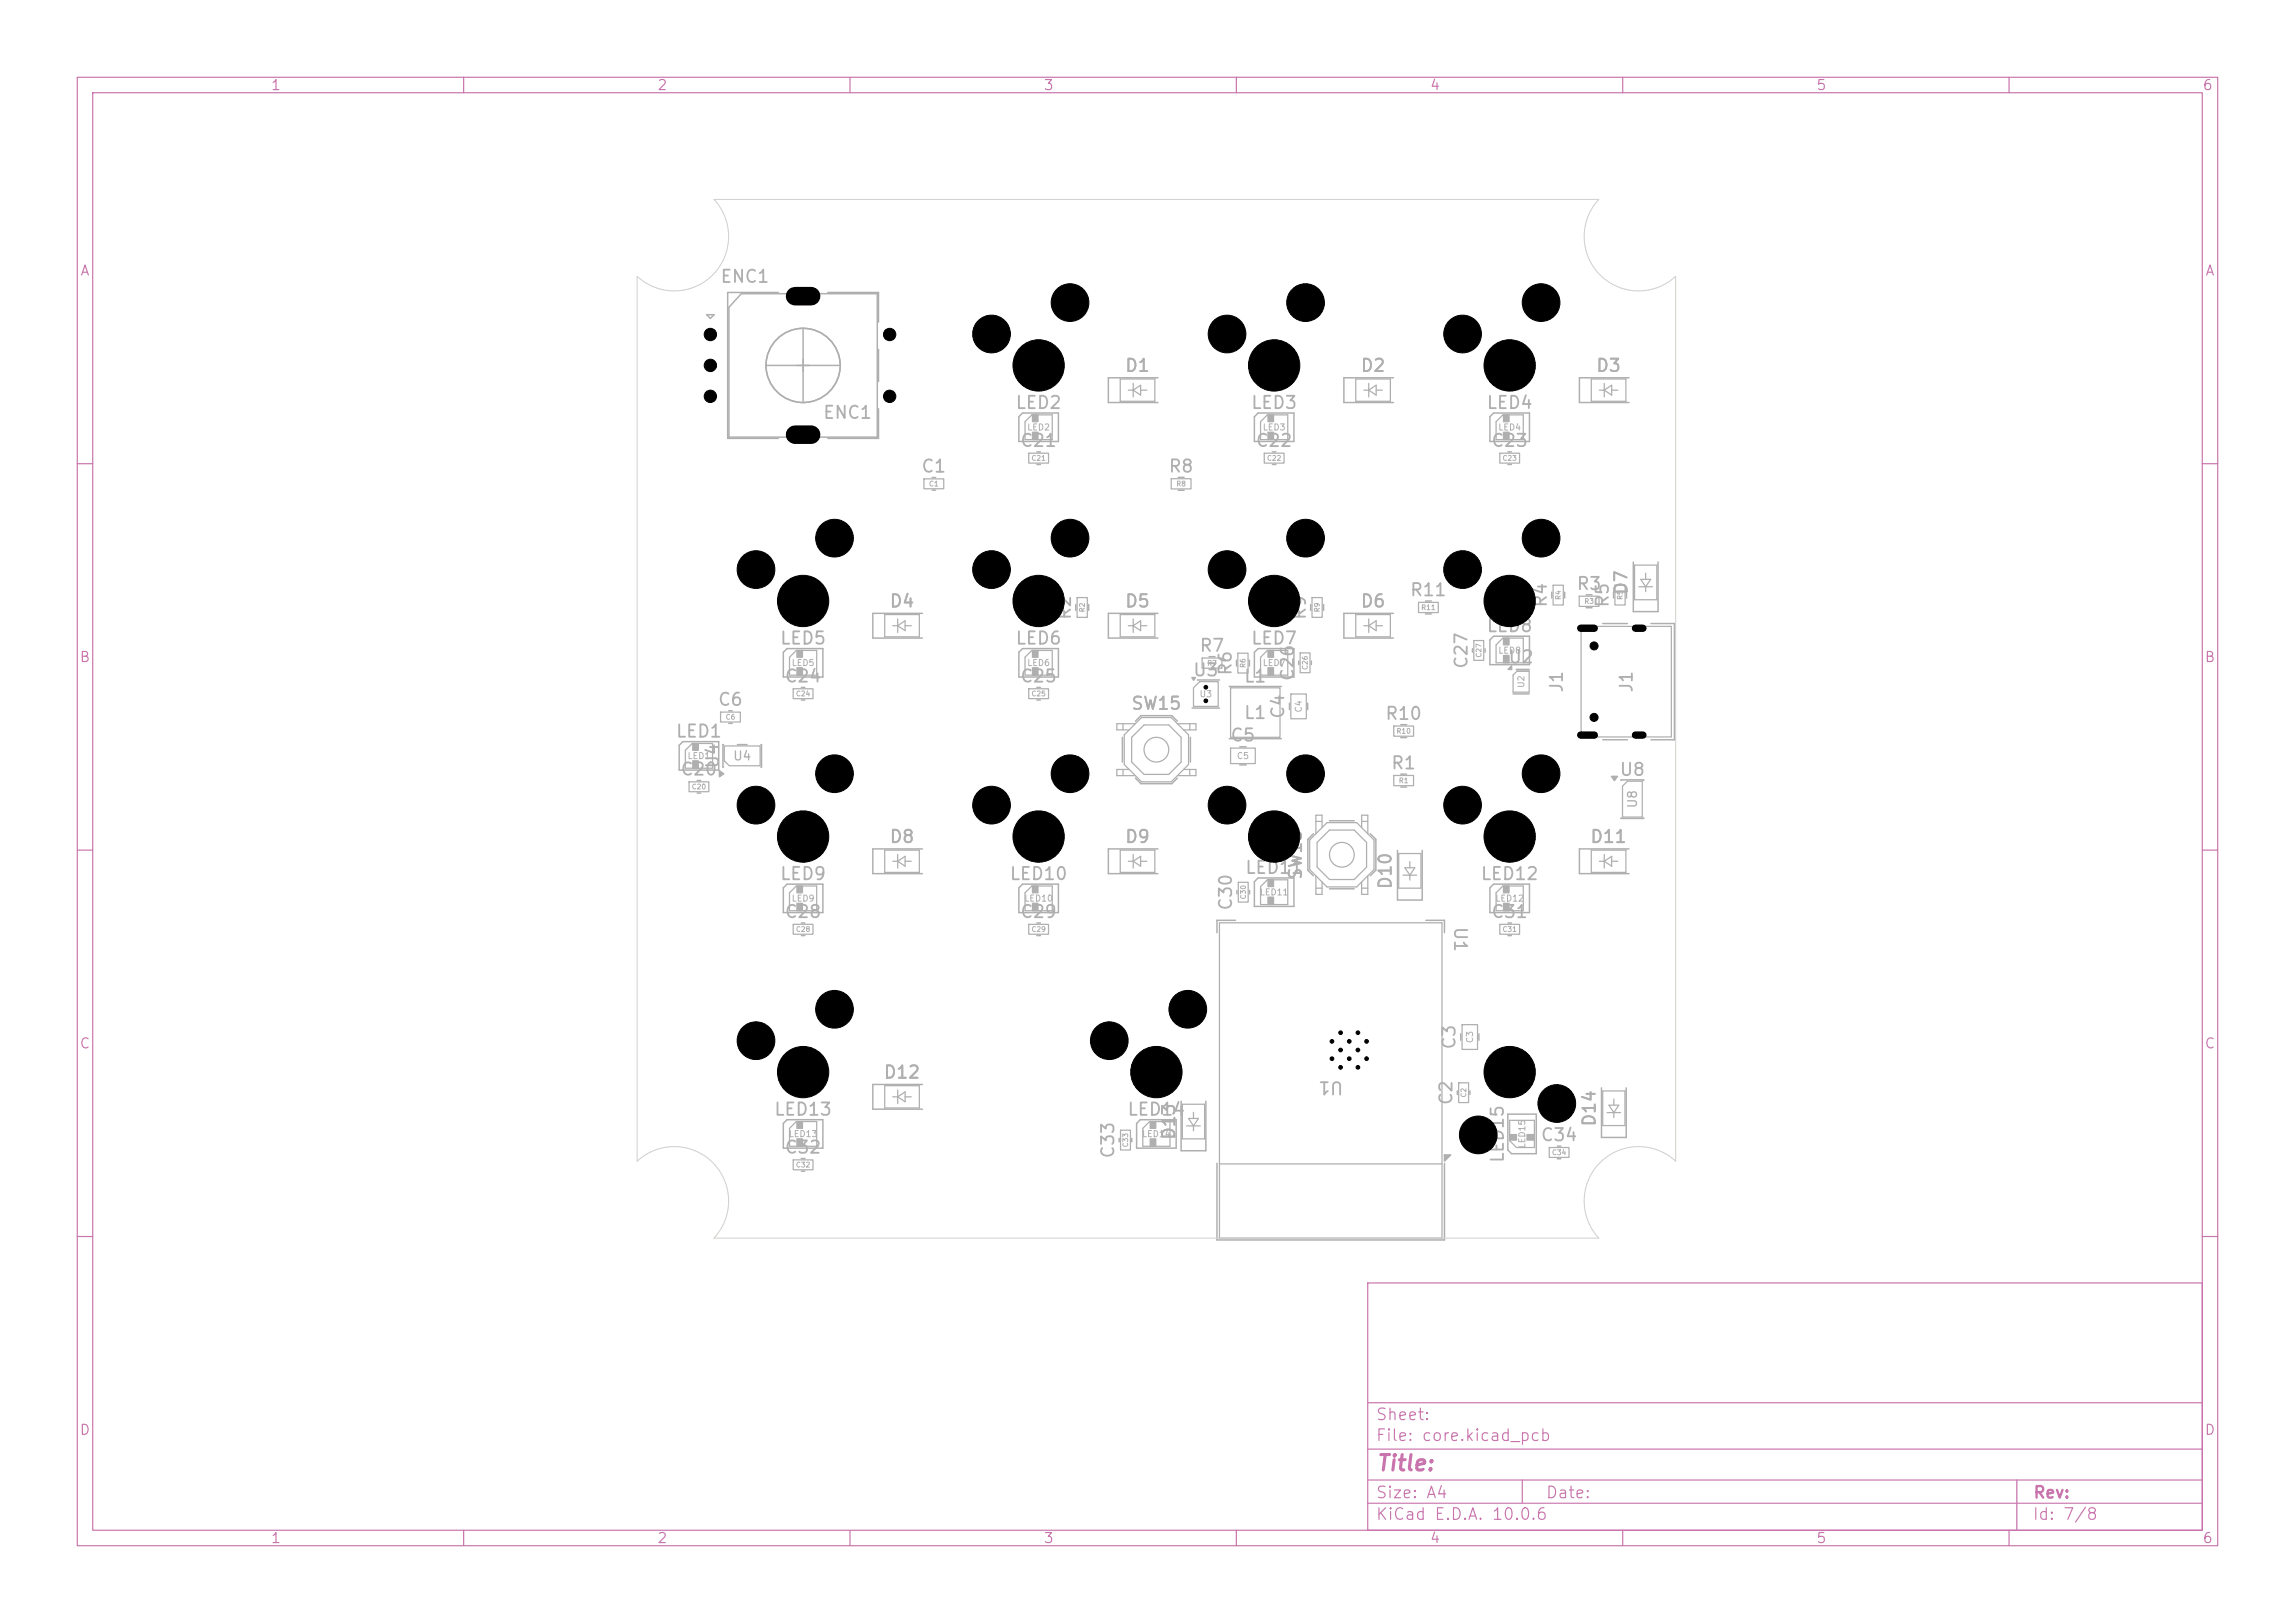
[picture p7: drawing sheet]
<svg xmlns="http://www.w3.org/2000/svg" width="297mm" height="210mm" viewBox="0 0 297 210" stroke-linecap="round" stroke-linejoin="round" font-family="sans-serif">
<defs><g id="words">
<text font-size="2" fill="#c872ab" x="178" y="190.8">Title:</text>
<g font-size="1.6" fill="#afafaf">
<text x="93.1" y="37">ENC1</text>
<text x="131.3" y="53.3">LED2</text>
<text x="145.5" y="48.5">D1</text>
<text x="161.8" y="53.3">LED3</text>
<text x="176" y="48.5">D2</text>
<text x="192.3" y="53.3">LED4</text>
<text x="206.5" y="48.5">D3</text>
<text x="106.4" y="54.6">ENC1</text>
<text x="131.9" y="58.2">C21</text>
<text x="162.4" y="58.2">C22</text>
<text x="192.9" y="58.2">C23</text>
<text x="119.1" y="61.5">C1</text>
<text x="151.1" y="61.5">R8</text>
<text x="182.4" y="77.5">R11</text>
<text x="203.9" y="76.7">R3</text>
<text x="211" y="77.1" transform="rotate(-90 211 77.1)">D7</text>
<text x="100.8" y="83.8">LED5</text>
<text x="115" y="79">D4</text>
<text x="131.3" y="83.8">LED6</text>
<text x="139" y="80.3" transform="rotate(-90 139 80.3)">R2</text>
<text x="145.5" y="79">D5</text>
<text x="161.8" y="83.8">LED7</text>
<text x="169.4" y="80.3" transform="rotate(-90 169.4 80.3)">R9</text>
<text x="176" y="79">D6</text>
<text x="192.3" y="82.2">LED8</text>
<text x="200.6" y="78.7" transform="rotate(-90 200.6 78.7)">R4</text>
<text x="208.6" y="78.7" transform="rotate(-90 208.6 78.7)">R5</text>
<text x="101.4" y="88.7">C24</text>
<text x="131.9" y="88.7">C25</text>
<text x="154.3" y="87.9">U3</text>
<text x="155.1" y="84.7">R7</text>
<text x="159.8" y="87.5" transform="rotate(-90 159.8 87.5)">R6</text>
<text x="160.9" y="88.7">L1</text>
<text x="167.8" y="88.2" transform="rotate(-90 167.8 88.2)">C26</text>
<text x="190.3" y="86.6" transform="rotate(-90 190.3 86.6)">C27</text>
<text x="195.1" y="86.2">U2</text>
<text x="202.6" y="89.7" transform="rotate(-90 202.6 89.7)">J1</text>
<text x="211.7" y="89.7" transform="rotate(-90 211.7 89.7)">J1</text>
<text x="87.4" y="95.8">LED1</text>
<text x="92.8" y="91.7">C6</text>
<text x="146.3" y="92.2">SW15</text>
<text x="160.9" y="93.4">L1</text>
<text x="166.6" y="93.1" transform="rotate(-90 166.6 93.1)">C4</text>
<text x="179.2" y="93.5">R10</text>
<text x="88" y="100.7">C20</text>
<text x="93.4" y="99.6" transform="rotate(-90 93.4 99.6)">U4</text>
<text x="159.1" y="96.3">C5</text>
<text x="179.9" y="99.9">R1</text>
<text x="209.5" y="100.8">U8</text>
<text x="115" y="109.5">D8</text>
<text x="145.5" y="109.5">D9</text>
<text x="161" y="113.5">LED11</text>
<text x="168.9" y="114" transform="rotate(-90 168.9 114)">SW16</text>
<text x="205.7" y="109.5">D11</text>
<text x="100.8" y="114.3">LED9</text>
<text x="101.4" y="119.2">C28</text>
<text x="130.6" y="114.3">LED10</text>
<text x="131.9" y="119.2">C29</text>
<text x="159.8" y="117.9" transform="rotate(-90 159.8 117.9)">C30</text>
<text x="180.5" y="115.2" transform="rotate(-90 180.5 115.2)">D10</text>
<text x="187.8" y="119.8" transform="rotate(90 187.8 119.8)">U1</text>
<text x="191.5" y="114.3">LED12</text>
<text x="192.9" y="119.2">C31</text>
<text x="188.7" y="135.9" transform="rotate(-90 188.7 135.9)">C3</text>
<text x="114.2" y="139.9">D12</text>
<text x="174" y="139.6" transform="rotate(-180 174 139.6)">U1</text>
<text x="188.3" y="143.1" transform="rotate(-90 188.3 143.1)">C2</text>
<text x="100.1" y="144.7">LED13</text>
<text x="101.4" y="149.6">C32</text>
<text x="145.8" y="144.7">LED14</text>
<text x="152.5" y="147.6" transform="rotate(-90 152.5 147.6)">D13</text>
<text x="199.3" y="148">C34</text>
<text x="206.9" y="145.9" transform="rotate(-90 206.9 145.9)">D14</text>
<text x="144.6" y="150" transform="rotate(-90 144.6 150)">C33</text>
<text x="195" y="150.6" transform="rotate(-90 195 150.6)">LED15</text>
</g>
<g font-size="1.5" fill="#c872ab">
<text x="178" y="184.1">Sheet:</text>
<text x="178" y="186.8">File: core.kicad_pcb</text>
<text x="178" y="197">KiCad E.D.A. 10.0.6</text>
<text x="178" y="194.2">Size: A4</text>
<text x="200" y="194.2">Date:</text>
<text x="263" y="197">Id: 7/8</text>
<text x="263" y="194.2">Rev:</text>
</g>
<g font-size="1.3" fill="#c872ab">
<text x="35" y="12">1</text>
<text x="85" y="12">2</text>
<text x="135" y="12">3</text>
<text x="185" y="12">4</text>
<text x="235" y="12">5</text>
<text x="285" y="12">6</text>
<text x="10.3" y="36">A</text>
<text x="285.3" y="36">A</text>
<text x="10.2" y="86">B</text>
<text x="285.2" y="86">B</text>
<text x="10.2" y="136">C</text>
<text x="285.2" y="136">C</text>
<text x="10.2" y="186">D</text>
<text x="285.2" y="186">D</text>
<text x="35" y="200">1</text>
<text x="85" y="200">2</text>
<text x="135" y="200">3</text>
<text x="185" y="200">4</text>
<text x="235" y="200">5</text>
<text x="285" y="200">6</text>
</g>
<g font-size="1.2" fill="#afafaf">
<text x="94.8" y="98.7">U4</text>
<text x="212.1" y="104.7" transform="rotate(-90 212.1 104.7)">U8</text>
</g>
<g font-size=".8" fill="#afafaf">
<text x="132.9" y="55.9">LED2</text>
<text x="163.3" y="55.9">LED3</text>
<text x="193.8" y="55.9">LED4</text>
<text x="102.4" y="86.4">LED5</text>
<text x="132.9" y="86.4">LED6</text>
<text x="163.3" y="86.4">LED7</text>
<text x="193.8" y="84.8">LED8</text>
<text x="197.5" y="89.1" transform="rotate(-90 197.5 89.1)">U2</text>
<text x="155.2" y="90.4">U3</text>
<text x="168.7" y="92.3" transform="rotate(-90 168.7 92.3)">C4</text>
<text x="88.9" y="98.4">LED1</text>
<text x="160" y="98.4">C5</text>
<text x="102.4" y="116.8">LED9</text>
<text x="132.5" y="116.8">LED10</text>
<text x="163" y="116">LED11</text>
<text x="193.4" y="116.8">LED12</text>
<text x="190.8" y="135" transform="rotate(-90 190.8 135)">C3</text>
<text x="102" y="147.3">LED13</text>
<text x="147.7" y="147.3">LED14</text>
<text x="197.6" y="148.7" transform="rotate(-90 197.6 148.7)">LED15</text>
</g>
<g font-size=".6" fill="#afafaf">
<text x="133.4" y="59.8">C21</text>
<text x="163.9" y="59.8">C22</text>
<text x="194.4" y="59.8">C23</text>
<text x="120.2" y="63.1">C1</text>
<text x="152.2" y="63.1">R8</text>
<text x="202.1" y="77.7" transform="rotate(-90 202.1 77.7)">R4</text>
<text x="210.1" y="77.7" transform="rotate(-90 210.1 77.7)">R5</text>
<text x="140.5" y="79.3" transform="rotate(-90 140.5 79.3)">R2</text>
<text x="170.9" y="79.3" transform="rotate(-90 170.9 79.3)">R9</text>
<text x="183.9" y="79.1">R11</text>
<text x="205" y="78.3">R3</text>
<text x="156.2" y="86.3">R7</text>
<text x="161.3" y="86.5" transform="rotate(-90 161.3 86.5)">R6</text>
<text x="169.4" y="86.8" transform="rotate(-90 169.4 86.8)">C26</text>
<text x="191.9" y="85.2" transform="rotate(-90 191.9 85.2)">C27</text>
<text x="93.8" y="93.3">C6</text>
<text x="102.9" y="90.2">C24</text>
<text x="133.4" y="90.2">C25</text>
<text x="180.7" y="95.1">R10</text>
<text x="181" y="101.5">R1</text>
<text x="89.5" y="102.3">C20</text>
<text x="161.4" y="116.4" transform="rotate(-90 161.4 116.4)">C30</text>
<text x="102.9" y="120.7">C28</text>
<text x="133.4" y="120.7">C29</text>
<text x="194.4" y="120.7">C31</text>
<text x="189.9" y="142.1" transform="rotate(-90 189.9 142.1)">C2</text>
<text x="146.1" y="148.5" transform="rotate(-90 146.1 148.5)">C33</text>
<text x="200.8" y="149.6">C34</text>
<text x="102.9" y="151.2">C32</text>
</g>
</g></defs>
<g fill="none" stroke="#c872ab" stroke-width=".15">
<path d="M10 10h277v190h-277zM12 12h273v186h-273zM60 10v2M110 10v2M160 10v2M210 10v2M260 10v2M10 60h2M285 60h2M10 110h2M285 110h2M10 160h2"/>
<path d="M177 166h108v32h-108zM285 160h2M60 198v2M110 198v2M160 198v2M177 194.5h108M177 191.5h108M177 187.5h108M177 181.5h108M197 191.5v3M210 198v2M260 198v2"/>
<path d="M261 191.5v6.5"/>
</g>
<path d="M181.3 93.8h.7M181.3 95.4h.7M195.2 86.6l.4-.4v.4zM195.8 89.8h2.1M196.2 86.6h1.7M152.9 142.5v6.4h3.2v-6.4" fill="none" stroke="#afafaf" stroke-width=".19"/>
<path d="M180.4 93.9h2.5v1.4h-2.5zM196.3 86.8h1.6v2.8h-2.1v-2.2zM153 142.9h2.9v4.5h-2.9zM153.6 145.7h1.7M153.8 144.7h1.3l-.6 1zM154.5 143.9v.8M154.5 145.7v.6" fill="none" stroke="#afafaf" stroke-width=".16"/>
<path d="M195.2 86.6l.4-.4v.4z" fill="#afafaf"/>
<g fill="none" stroke="#afafaf" stroke-width=".19">
<path d="M180.3 48.9h-6.4v3.2h6.4M195.1 58.5h.5M139.2 78.2v.8M140.9 78.2v.8M184.5 77.8h.7M184.5 79.4h.7M195.1 60.1h.5M88.4 96h4.6v3.6h-5.1v-3.2zM93.1 99.7l.5 .4-.5 .4zM93.6 96.3v3M95.4 96.3h1.3M98.5 96.3v3"/>
<path d="M103.7 88.9h.5M103.7 90.6h.5M145.3 95.4v3.2M146.9 93.3l.8-.7h4l.7 .7M154.1 95.4v3.2M160.4 96.6h.9M160.4 99h.9M190.6 83.9v.5M192.2 83.9v.5M193.3 82.3h4.6v3.7h-5.1v-3.2zM207.4 80.7h3.2M207.4 95.7h3.2"/>
<path d="M213.7 80.7h3v15h-3M146.9 100.7l.8 .7h4l.7-.7M162.8 113.6h4.7v3.7h-5.2v-3.2zM170 107.9l-.7 .7v4l.7 .7M172.1 106.2h3.2M172.1 115h3.2M177.3 107.9l.8 .7v4l-.8 .7M181.3 100.2h.7M181.3 101.8h.7M193.3 114.4h4.6v3.7h-5.1v-3.2zM101.4 145.4l.5-.5h4.6v3.7h-5.1zM188.6 141.2v.4"/>
<path d="M190.2 141.2v.4"/>
</g>
<g fill="none" stroke="#afafaf" stroke-width=".16">
<path d="M175.5 49h4.4v2.9h-4.4zM176.5 50.5h.6M177.1 49.6v1.8M177.1 50.5l1-.7v1.3zM178.1 50.5h.8M194.1 58.6h2.6v1.3h-2.6zM139.4 77.3h1.3v2.6h-1.3zM183.6 77.9h2.5v1.4h-2.5zM89.6 96.2h2.6v3.2h-3.5v-2.3zM102.7 89.1h2.5v1.3h-2.5zM145.3 93.6v.8M145.3 99.6v.8"/>
<path d="M146.1 99.6h-1.6v.8h2.4M146.5 95.4l1.6-1.6h3.2l1.6 1.6v3.2l-1.6 1.6h-3.2l-1.6-1.6zM146.9 93.6h-2.4v.8h1.6M147.7 92.8h3.9l2.2 2.3v3.8l-2.2 2.3h-3.9l-2.2-2.3v-3.8zM152.4 93.6h2.4v.8h-1.6M153.2 99.6h1.6v.8h-2.4M154 93.6v.8M154 99.6v.8M159.3 96.8h3.2v2h-3.2zM190.7 82.9h1.3v2.5h-1.3zM193.6 83.4l.9-.8h2.6v3.2h-3.5zM204.6 81.1h11.7v14.3h-11.7z"/>
<path d="M164 113.8h2.7v3.2h-3.6v-2.3zM170.3 106.3h.8M170.3 113.3v2.4h.8v-1.6M170.3 114.9h.8M171.1 107.1v-1.6h-.8v2.4M171.7 106.4h3.9l2.2 2.3v3.8l-2.2 2.3h-3.9l-2.2-2.3v-3.8zM172.1 107.4h3.2l1.6 1.6v3.2l-1.6 1.6h-3.2l-1.6-1.6v-3.2zM176.2 107.1v-1.6h.8v2.4M176.2 106.3h.8M176.2 114.9h.8M177 113.3v2.4h-.8v-1.6M180.4 100.3h2.5v1.4h-2.5z"/>
<path d="M193.6 115.5l.9-.9h2.6v3.2h-3.5zM103.1 145.1h2.6v3.2h-3.5v-2.3zM188.8 140.1h1.3v2.6h-1.3z"/>
<circle cx="149.7" cy="97" r="1.6"/>
<circle cx="173.7" cy="110.6" r="1.6"/>
</g>
<g fill="#afafaf" stroke="#afafaf" stroke-width=".16">
<path d="M194.6 114.6h.7v.9h-.7z"/>
<path d="M194.6 116.9h.7v.9h-.7z"/>
<path d="M164.1 113.8h.7v.9h-.7z"/>
<path d="M164.1 116.1h.7v.9h-.7z"/>
<path d="M89.7 96.2h.7v.9h-.7z"/>
<path d="M89.7 98.4h.7v1h-.7z"/>
<path d="M194.6 82.6h.7v.8h-.7z"/>
<path d="M194.6 84.8h.7v1h-.7z"/>
<path d="M103.1 145.1h.8v.9h-.8z"/>
<path d="M103.1 147.4h.8v.9h-.8z"/>
</g>
<path d="M93.1 99.7l.5 .4-.5 .4z" fill="#afafaf"/>
<path d="M151.6 61.9h2.5v1.4h-2.5zM93.7 96.5h4.7v2.6h-4l-.7-.7zM163.1 85l.9-.8h2.7v3.2h-3.6zM167.1 89.8h2v3.2h-2zM194.1 119.6h2.6v1.3h-2.6z" fill="none" stroke="#afafaf" stroke-width=".16"/>
<path d="M152.5 61.8h.7M152.5 63.4h.7M154.2 87.7h.5l-.2 .3zM154.3 91.6h3.5M154.9 88h2.9M162.8 83.9h4.7v3.7h-5.2v-3.2zM166.9 91v.8M169.2 91v.8M195.1 119.4h.5M195.1 121.1h.5" fill="none" stroke="#afafaf" stroke-width=".19"/>
<g fill="#afafaf" stroke="#afafaf" stroke-width=".16">
<path d="M164.1 84.2h.7v.8h-.7z"/>
<path d="M164.1 86.4h.7v1h-.7z"/>
</g>
<path d="M154.2 87.7h.5l-.2 .3z" fill="#afafaf"/>
<g fill="none" stroke="#afafaf" stroke-width=".16">
<path d="M132.7 54.6l.8-.9h2.7v3.2h-3.5zM163.1 54.6l.9-.9h2.7v3.2h-3.6zM193.6 54.6l.9-.9h2.6v3.2h-3.5zM205.9 49h4.5v2.9h-4.5zM207 50.5h.6M207.6 49.6v1.8M207.6 50.5l1-.7v1.3zM208.6 50.5h.8M114.5 79.5h4.5v2.9h-4.5zM119.6 62h2.5v1.2h-2.5zM145 79.5h4.5v2.9h-4.5zM169.8 77.3h1.3v2.6h-1.3z"/>
<path d="M175.5 79.5h4.4v2.9h-4.4zM201 75.7h1.3v2.6h-1.3zM204.4 77.1h2.5v1.4h-2.5zM209 75.7h1.3v2.6h-1.3zM211.5 73.1h2.9v4.5h-2.9zM212.1 75.9h1.8M212.3 75h1.3l-.6 .9zM213 74.2v.8M213 75.9v.7M93.3 92.1h2.5v1.3h-2.5zM102.2 85l.9-.8h2.6v3.2h-3.5zM115.5 81h.7"/>
<path d="M116.2 80.1v1.7M116.2 81l.9-.7v1.3zM117.1 81h.8M132.7 85l.8-.8h2.7v3.2h-3.5zM133.1 89.1h2.6v1.3h-2.6zM146 81h.7M146.7 80.1v1.7M146.7 81l.9-.7v1.3zM147.6 81h.8M155.3 88.2h2.4v3.2h-3.2v-2.4zM155.6 85.1h2.5v1.4h-2.5zM168.3 84.5h1.2v2.5h-1.2z"/>
<path d="M176.5 81h.6M177.1 80.1v1.7M177.1 81l1-.7v1.3zM178.1 81h.8M89.2 101.2h2.5v1.2h-2.5zM102.2 115.5l.9-.9h2.6v3.2h-3.5zM114.5 110h4.5v2.9h-4.5zM115.5 111.4h.7M116.2 110.6v1.7M116.2 111.4l.9-.6v1.3zM117.1 111.4h.8M132.7 115.5l.8-.9h2.7v3.2h-3.5z"/>
<path d="M145 110h4.5v2.9h-4.5zM146 111.4h.7M146.7 110.6v1.7M146.7 111.4l.9-.6v1.3zM147.6 111.4h.8M157.8 119.4h28.8v40.8h-28.8zM160.3 114.2h1.2v2.5h-1.2zM181 110.4h2.9v4.5h-2.9zM181.6 113.2h1.7M181.8 112.3h1.3l-.6 .9zM182.5 111.5v.8M182.5 113.2v.7"/>
<path d="M205.9 110h4.5v2.9h-4.5zM207 111.4h.6M207.6 110.6v1.7M207.6 111.4l1-.6v1.3zM208.6 111.4h.8M102.7 150.1h2.5v1.3h-2.5zM145 146.2h1.3v2.6h-1.3zM157.8 150.6h28.8M195.4 145h3.2v3.5h-2.3l-.9-.9zM200.5 148.5h2.6v1.3h-2.6z"/>
</g>
<g fill="none" stroke="#afafaf" stroke-width=".19">
<path d="M95.9 38h17.6v18.6h-19.2v-16.8zM100.7 37.8h-6.5v18.9h6.5M107.1 37.8h6.6v3.9M91.5 40.7h.9l-.5 .5zM99.1 47.3h9.6M103.9 42.5v9.6M113.7 52.9v3.8h-6.6M113.7 45.2v4.2M131.9 53.9l.4-.5h4.7v3.7h-5.1zM162.8 53.4h4.7v3.7h-5.2v-3.2zM192.8 53.9l.5-.5h4.6v3.7h-5.1zM210.8 48.9h-6.4v3.2h6.4"/>
<path d="M119.4 79.4h-6.4v3.2h6.4M120.6 61.8h.5M120.6 63.4h.5M149.9 79.4h-6.5v3.2h6.5M169.6 78.2v.8M171.3 78.2v.8M180.3 79.4h-6.4v3.2h6.4M200.8 76.6v.8M202.5 76.6v.8M205.3 77h.7M205.3 78.6h.7M208.8 76.6v.8"/>
<path d="M210.5 76.6v.8M211.4 72.7v6.4h3.2v-6.4M94.3 92h.5M94.3 93.6h.5M101.9 83.9h4.6v3.7h-5.1v-3.2zM131.9 84.4l.4-.5h4.7v3.7h-5.1zM134.2 88.9h.4M134.2 90.6h.4M156.5 85h.7M156.5 86.6h.7M168.1 85.5v.5M169.7 85.5v.5"/>
<path d="M90.2 101h.5M90.2 102.6h.5M101.9 114.4h4.6v3.7h-5.1v-3.2zM119.4 109.8h-6.4v3.2h6.4M131.9 114.9l.4-.5h4.7v3.7h-5.1zM149.9 109.8h-6.5v3.2h6.5M159.9 119.1h-2.4v1.6M160.1 115.2v.5M161.7 115.2v.5M180.9 110v6.5h3.2v-6.5M184.5 119.1h2.4v1.6M210.8 109.8h-6.4v3.2h6.4"/>
<path d="M103.7 149.9h.5M103.7 151.5h.5M144.8 147.3v.4M146.5 147.3v.4M157.5 150.5v9.9h29.4v-9.9M186.9 149.4h.8l-.8 .8zM195.1 144.2h3.7v5.1h-3.2l-.5-.5zM201.5 148.3h.5M201.5 149.9h.5"/>
<circle cx="103.9" cy="47.3" r="4.8"/>
</g>
<g fill="#afafaf" stroke="#afafaf" stroke-width=".16">
<path d="M103.1 84.2h.8v.8h-.8z"/>
<path d="M103.1 86.4h.8v1h-.8z"/>
<path d="M164.1 53.7h.7v.9h-.7z"/>
<path d="M164.1 55.9h.7v1h-.7z"/>
<path d="M133.6 84.2h.7v.8h-.7z"/>
<path d="M133.6 86.4h.7v1h-.7z"/>
<path d="M103.1 114.6h.8v.9h-.8z"/>
<path d="M103.1 116.9h.8v.9h-.8z"/>
<path d="M195.4 146.8h.9v.7h-.9z"/>
<path d="M197.6 146.8h1v.7h-1z"/>
<path d="M133.6 114.6h.7v.9h-.7z"/>
<path d="M133.6 116.9h.7v.9h-.7z"/>
<path d="M133.6 53.7h.7v.9h-.7z"/>
<path d="M133.6 55.9h.7v1h-.7z"/>
<path d="M194.6 53.7h.7v.9h-.7z"/>
<path d="M194.6 55.9h.7v1h-.7z"/>
</g>
<path d="M186.9 149.4h.8l-.8 .8z" fill="#afafaf"/>
<path d="M134.2 58.5h.4M149.9 48.9h-6.5v3.2h6.5M164.7 58.5h.4M134.2 60.1h.4M164.7 60.1h.4M159.1 88.8h6.7M159.1 95.6h6.7M208.5 100.5h.8l-.4 .5zM209.8 101v-.1h2.9v.1M209.8 105.8v.1h2.9v-.1" fill="none" stroke="#afafaf" stroke-width=".19"/>
<path d="M133.1 58.6h2.6v1.3h-2.6zM145 49h4.5v2.9h-4.5zM146 50.5h.7M146.7 49.6v1.8M146.7 50.5l.9-.7v1.3zM147.6 50.5h.8M163.6 58.6h2.6v1.3h-2.6zM159.3 89h6.4v6.4h-6.4z" fill="none" stroke="#afafaf" stroke-width=".16"/>
<path d="M208.5 100.5h.8l-.4 .5z" fill="#afafaf"/>
<g fill="none" stroke="#afafaf" stroke-width=".16">
<path d="M160.2 84.5h1.3v2.6h-1.3zM102.7 119.6h2.5v1.3h-2.5zM133.1 119.6h2.6v1.3h-2.6zM210.6 101.1h1.9v4.6h-2.5v-4zM189.2 132.6h2v3.2h-2zM114.5 140.5h4.5v2.9h-4.5zM115.5 141.9h.7M116.2 141v1.8M116.2 141.9l.9-.6v1.3zM117.1 141.9h.8M148.8 145.1h2.6v3.2h-3.5v-2.3zM207.4 141.2h2.9v4.4h-2.9z"/>
<path d="M208 144h1.7M208.2 143h1.3l-.6 1zM208.9 142.2v.8M208.9 144v.6"/>
</g>
<path d="M160 85.4v.8M161.7 85.4v.8M103.7 119.4h.5M134.2 119.4h.4M103.7 121.1h.5M134.2 121.1h.4M189 133.8v.8M191.4 133.8v.8M119.4 140.3h-6.4v3.2h6.4M147.6 144.9h4.6v3.7h-5.1v-3.2zM207.3 140.8v6.4h3.2v-6.4" fill="none" stroke="#afafaf" stroke-width=".19"/>
<g fill="#afafaf" stroke="#afafaf" stroke-width=".16">
<path d="M148.9 145.1h.7v.9h-.7z"/>
<path d="M148.9 147.4h.7v.9h-.7z"/>
</g>
<path d="M92.4 25.8h114.5a7 7 0 0 0 .2 9.8 7 7 0 0 0 9.8 .1v114.6a7 7 0 0 0-9.8 .1 7 7 0 0 0-.2 9.8h-114.5a7 7 0 0 0-.2-9.8 7 7 0 0 0-9.7-.1v-114.6a7 7 0 0 0 9.7-.1 7 7 0 0 0 .2-9.8z" fill="none" stroke="#d0d2cd" stroke-width=".13"/>
<g fill="#000" stroke="#000" stroke-width=".13">
<circle cx="138.5" cy="39.2" r="2.44"/>
<circle cx="169" cy="39.2" r="2.44"/>
<circle cx="199.4" cy="39.2" r="2.44"/>
<circle cx="91.9" cy="43.3" r=".8"/>
<circle cx="91.9" cy="47.3" r=".8"/>
<circle cx="91.9" cy="51.3" r=".8"/>
<circle cx="115.1" cy="43.3" r=".8"/>
<circle cx="115.1" cy="51.3" r=".8"/>
<circle cx="128.3" cy="43.2" r="2.44"/>
<circle cx="134.4" cy="47.3" r="3.3"/>
<circle cx="158.8" cy="43.2" r="2.44"/>
<circle cx="164.9" cy="47.3" r="3.3"/>
<circle cx="189.3" cy="43.2" r="2.44"/>
<circle cx="195.4" cy="47.3" r="3.3"/>
<circle cx="97.8" cy="73.7" r="2.44"/>
<circle cx="103.9" cy="77.8" r="3.3"/>
<circle cx="108" cy="69.6" r="2.44"/>
<circle cx="128.3" cy="73.7" r="2.44"/>
<circle cx="134.4" cy="77.8" r="3.3"/>
<circle cx="138.5" cy="69.6" r="2.44"/>
<circle cx="158.8" cy="73.7" r="2.44"/>
<circle cx="164.9" cy="77.8" r="3.3"/>
<circle cx="169" cy="69.6" r="2.44"/>
<circle cx="189.3" cy="73.7" r="2.44"/>
<circle cx="195.4" cy="77.8" r="3.3"/>
<circle cx="199.4" cy="69.6" r="2.44"/>
<circle cx="156.1" cy="88.9" r=".24"/>
<circle cx="156.1" cy="90.7" r=".24"/>
<circle cx="206.3" cy="92.8" r=".52"/>
<circle cx="206.3" cy="83.6" r=".52"/>
<circle cx="97.8" cy="104.2" r="2.44"/>
<circle cx="103.9" cy="108.2" r="3.3"/>
<circle cx="108" cy="100.1" r="2.44"/>
<circle cx="128.3" cy="104.2" r="2.44"/>
<circle cx="134.4" cy="108.2" r="3.3"/>
<circle cx="138.5" cy="100.1" r="2.44"/>
<circle cx="158.8" cy="104.2" r="2.44"/>
<circle cx="164.9" cy="108.2" r="3.3"/>
<circle cx="169" cy="100.1" r="2.44"/>
<circle cx="189.3" cy="104.2" r="2.44"/>
<circle cx="195.4" cy="108.2" r="3.3"/>
<circle cx="199.4" cy="100.1" r="2.44"/>
<circle cx="97.8" cy="134.7" r="2.44"/>
<circle cx="103.9" cy="138.7" r="3.3"/>
<circle cx="108" cy="130.6" r="2.44"/>
<circle cx="143.6" cy="134.7" r="2.44"/>
<circle cx="149.7" cy="138.7" r="3.3"/>
<circle cx="153.7" cy="130.6" r="2.44"/>
<circle cx="172.4" cy="137" r=".24"/>
<circle cx="172.4" cy="134.7" r=".24"/>
<circle cx="173.5" cy="138.1" r=".24"/>
<circle cx="173.5" cy="133.6" r=".24"/>
<circle cx="173.5" cy="135.9" r=".24"/>
<circle cx="174.6" cy="137" r=".24"/>
<circle cx="174.6" cy="134.7" r=".24"/>
<circle cx="175.7" cy="138.1" r=".24"/>
<circle cx="175.7" cy="133.6" r=".24"/>
<circle cx="175.7" cy="135.9" r=".24"/>
<circle cx="176.9" cy="134.7" r=".24"/>
<circle cx="176.9" cy="137" r=".24"/>
<circle cx="195.4" cy="138.7" r="3.3"/>
<circle cx="191.3" cy="146.9" r="2.44"/>
<circle cx="201.5" cy="142.8" r="2.44"/>
</g>
<path d="M204.6 95.1h1.7M204.6 81.3h1.7M211.7 95.1h.9M211.7 81.3h.9" fill="none" stroke="#000" stroke-width=".96"/>
<path d="M102.9 38.3h2.1M102.9 56.2h2.1" fill="none" stroke="#000" stroke-width="2.4"/>
<use href="#words"/>
</svg>
